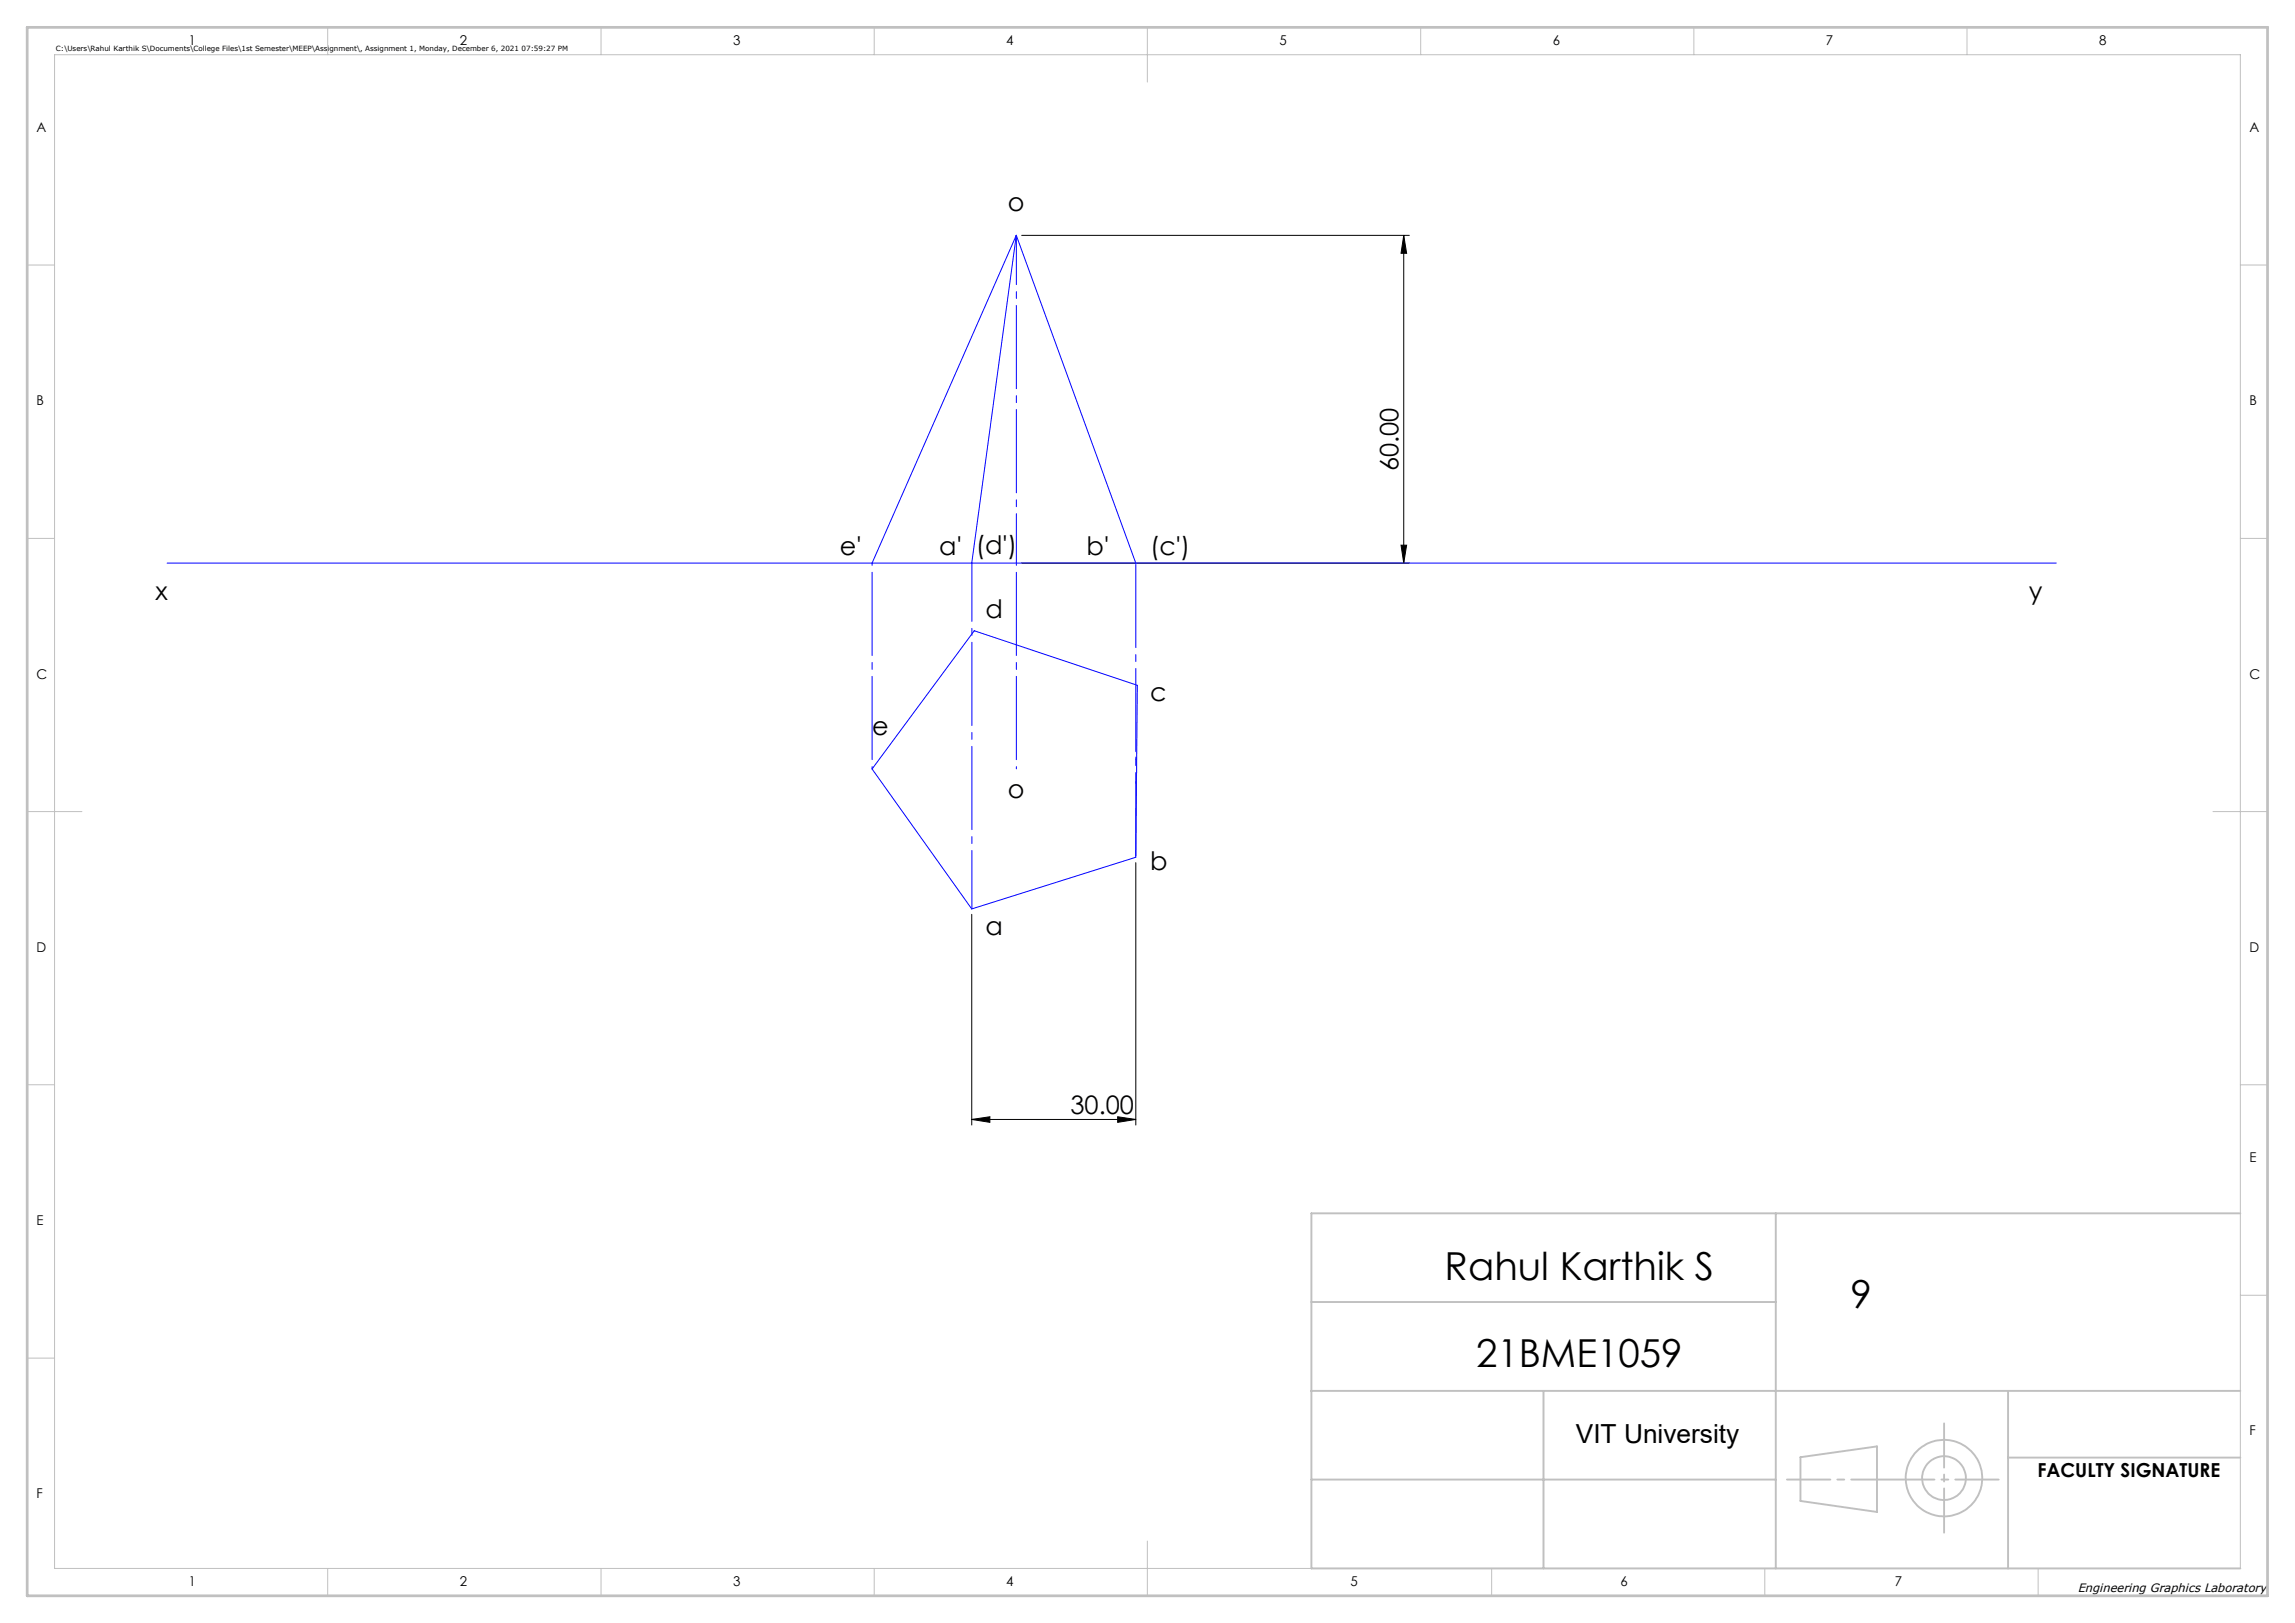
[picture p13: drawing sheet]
<svg xmlns="http://www.w3.org/2000/svg" width="420mm" height="297mm" viewBox="0 0 420 297" stroke-linecap="round" stroke-linejoin="round" font-family="sans-serif">
<defs><g id="words">
<g font-size="7.1">
<text x="264.4" y="234.2">Rahul Karthik S</text>
<text x="338.7" y="239.4">9</text>
<text x="270.1" y="250.1">21BME1059</text>
</g>
<text font-size="4.8" x="288.4" y="264">VIT University</text>
<g font-size="4.7">
<text x="184.4" y="38.5">o</text>
<text x="255.9" y="86.3" transform="rotate(-90 255.9 86.3)">60.00</text>
<text x="153.7" y="101.6">e'</text>
<text x="171.9" y="101.6">a' (d')</text>
<text x="198.9" y="101.6">b'</text>
<text x="210.5" y="101.6">(c')</text>
<text x="28.5" y="109.8">x</text>
<text x="180.4" y="113.2">d</text>
<text x="371.3" y="109.8">y</text>
<text x="210.5" y="128.2">c</text>
<text x="159.6" y="134.5">e</text>
<text x="184.4" y="146.1">o</text>
<text x="210.5" y="159.3">b</text>
<text x="180.4" y="171.2">a</text>
<text x="195.9" y="203.8">30.00</text>
</g>
<text font-size="3.5" x="372.9" y="270.3">FACULTY SIGNATURE</text>
<g font-size="2.5">
<text x="34.6" y="8.2">1</text>
<text x="84.2" y="8.2">2</text>
<text x="134.2" y="8.2">3</text>
<text x="184.2" y="8.2">4</text>
<text x="234.2" y="8.2">5</text>
<text x="284.2" y="8.2">6</text>
<text x="334.2" y="8.2">7</text>
<text x="384.2" y="8.2">8</text>
<text x="6.7" y="24.2">A</text>
<text x="411.7" y="24.2">A</text>
<text x="6.7" y="74.2">B</text>
<text x="411.7" y="74.2">B</text>
<text x="6.7" y="124.2">C</text>
<text x="411.7" y="124.2">C</text>
<text x="6.7" y="174.2">D</text>
<text x="411.7" y="174.2">D</text>
<text x="411.7" y="212.7">E</text>
<text x="6.7" y="224.2">E</text>
<text x="411.7" y="262.7">F</text>
<text x="6.7" y="274.2">F</text>
<text x="34.6" y="290.2">1</text>
<text x="84.2" y="290.2">2</text>
<text x="134.2" y="290.2">3</text>
<text x="184.2" y="290.2">4</text>
<text x="247.2" y="290.2">5</text>
<text x="296.5" y="290.2">6</text>
<text x="346.8" y="290.2">7</text>
</g>
<text font-size="2.2" x="380.2" y="291.4">Engineering Graphics Laboratory</text>
<text font-size="1.3" x="10.2" y="9.3">C:\Users\Rahul Karthik S\Documents\College Files\1st Semester\MEEP\Assignment\, Assignment 1, Monday, December 6, 2021 07:59:27 PM</text>
</g></defs>
<path d="M187 43.1h70.9M256.9 43.1v59.9M256.9 43.1l.5 3.3h-1zM256.4 99.8h1l-.5 3.2zM187 103h70.9M207.9 157.9v48M177.8 167.3v38.6M177.8 204.9l3.4-.5v1zM177.8 204.9h30.1M204.5 204.4l3.4 .5-3.4 .5z" fill="none" stroke="#000" stroke-width=".18"/>
<g fill="none" stroke="#c0c0c0" stroke-width=".35">
<path d="M240 238.3h85M325 222v65M410 222h-170v65h170M240 254.5h170M282.5 254.5v32.5M367.5 254.5v32.5M240 270.8h85M329.5 266.7l14-2v12l-14-2zM367.5 266.7h42.5"/>
<circle cx="355.8" cy="270.5" r="7"/>
<circle cx="355.8" cy="270.5" r="4"/>
</g>
<path d="M207.9 143.4a21.7 21.7 0 0 0 0-4.9" fill="none" stroke="#00f" stroke-width=".18" stroke-dasharray="15.2 1.3 1.3 1.3" stroke-dashoffset="14.7" stroke-linecap="butt"/>
<g fill="none" stroke="#c0c0c0" stroke-width=".18">
<path d="M10 10h400v277h-400zM60 5v5M110 5v5M160 5v5M210 5v10M260 5v5M310 5v5M360 5v5M5 48.5h5M410 48.5h5M5 98.5h5M410 98.5h5"/>
<path d="M5 148.5h10M405 148.5h10M5 198.5h5M410 198.5h5M410 237h5M5 248.5h5M60 287v5M110 287v5M160 287v5M210 282v10M273 287v5M323 287v5"/>
<path d="M373 287v5"/>
</g>
<path d="M327 270.8h38.8" fill="none" stroke="#c0c0c0" stroke-width=".35" stroke-dasharray="15.2 1.3 1.3 1.3" stroke-dashoffset="7.3"/>
<path d="M355.8 260.5v20" fill="none" stroke="#c0c0c0" stroke-width=".35" stroke-dasharray="15.2 1.3 1.3 1.3" stroke-dashoffset="7.1"/>
<path d="M5 5h410v287h-410z" fill="none" stroke="#c0c0c0" stroke-width=".5"/>
<path d="M159.6 140.7v-37.7M186 140.7v-37.7" fill="none" stroke="#00f" stroke-width=".18" stroke-dasharray="15.2 1.3 1.3 1.3" stroke-dashoffset="-1.7"/>
<path d="M186 103v-60" fill="none" stroke="#00f" stroke-width=".18" stroke-dasharray="15.2 1.3 1.3 1.3" stroke-dashoffset="6.2"/>
<path d="M177.9 166.3v-63.3" fill="none" stroke="#00f" stroke-width=".18" stroke-dasharray="15.2 1.3 1.3 1.3" stroke-dashoffset="4.6"/>
<path d="M207.9 156.9v-53.9" fill="none" stroke="#00f" stroke-width=".18" stroke-dasharray="15.2 1.3 1.3 1.3" stroke-dashoffset="-.2"/>
<path d="M186 43.1l-26.4 59.9M186 43.1l21.9 59.9M186 43.1l-8.2 59.9M30.6 103h345.7M178.3 115.4l29.8 10-.2 31.5-30.1 9.4-18.2-25.6z" fill="none" stroke="#00f" stroke-width=".18"/>
<g fill="#000">
<path d="M256.9 43.1l.5 3.3h-1zM256.4 99.8h1l-.5 3.2z"/>
<path d="M177.8 204.9l3.4-.5v1zM204.5 204.4l3.4 .5-3.4 .5z"/>
</g>
<use href="#words"/>
</svg>
